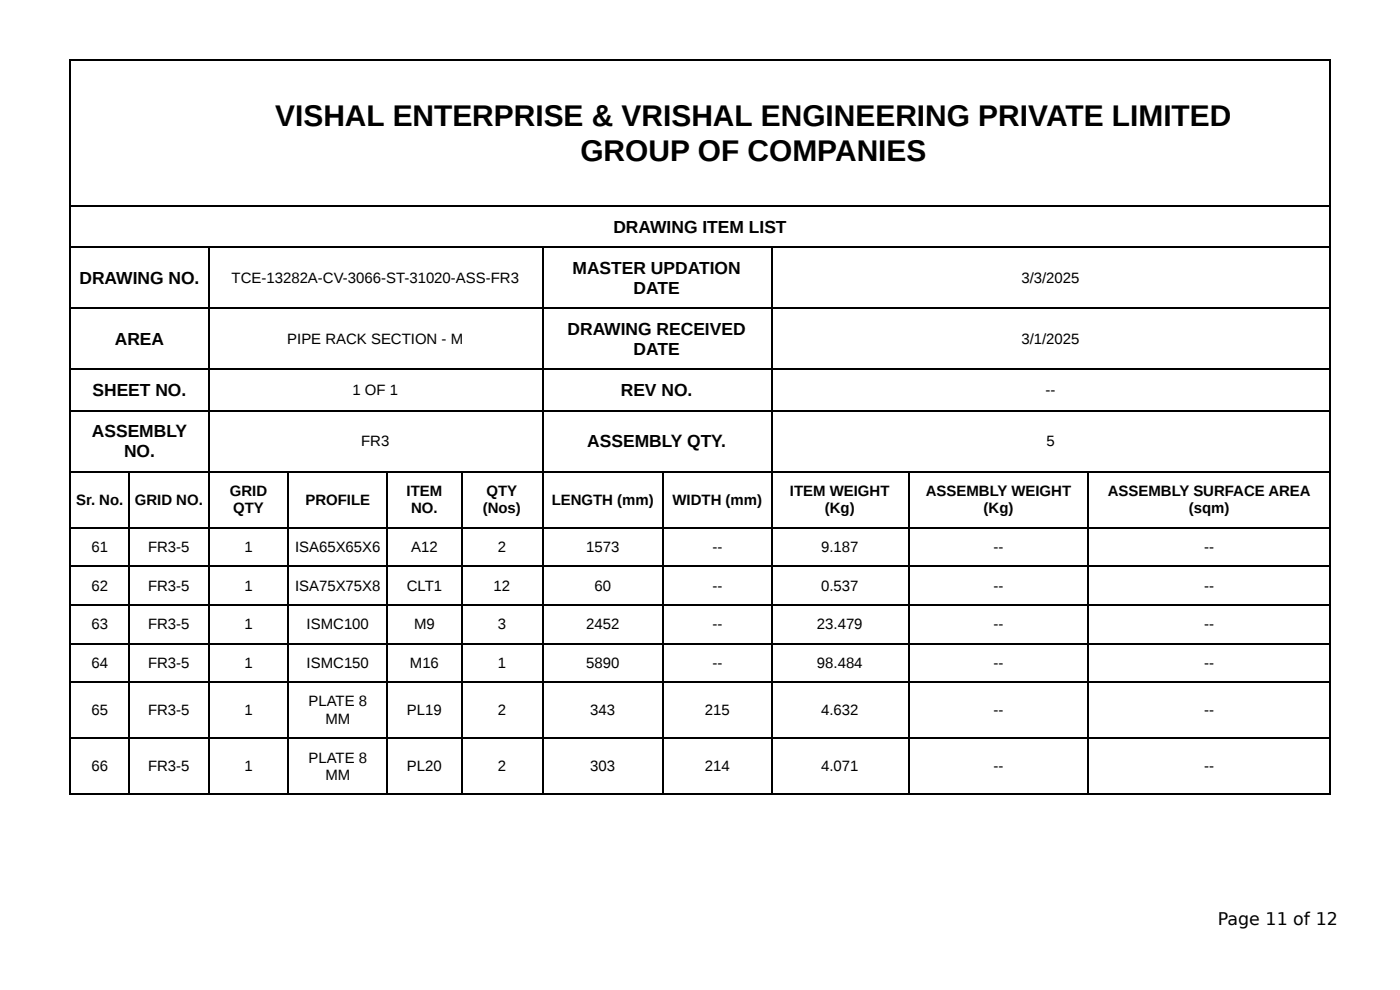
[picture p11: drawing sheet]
<svg xmlns="http://www.w3.org/2000/svg" width="297mm" height="210mm" viewBox="0 0 297 210" stroke-linecap="round" stroke-linejoin="round" font-family="sans-serif">
<defs><g id="words">
<g font-size="6.3">
<text x="58.5" y="26.7">VISHAL ENTERPRISE &amp; VRISHAL ENGINEERING PRIVATE LIMITED</text>
<text x="123.3" y="34.1">GROUP OF COMPANIES</text>
</g>
<g font-size="3.7">
<text x="130.3" y="49.5">DRAWING ITEM LIST</text>
<text x="121.6" y="58.2">MASTER UPDATION</text>
<text x="16.9" y="60.3">DRAWING NO.</text>
<text x="134.6" y="62.4">DATE</text>
<text x="120.5" y="71.2">DRAWING RECEIVED</text>
<text x="24.4" y="73.3">AREA</text>
<text x="134.6" y="75.4">DATE</text>
<text x="19.6" y="84.1">SHEET NO.</text>
<text x="131.8" y="84.1">REV NO.</text>
<text x="19.5" y="92.9">ASSEMBLY</text>
<text x="124.7" y="95">ASSEMBLY QTY.</text>
<text x="26.3" y="97.1">NO.</text>
<text x="258.7" y="196.3">Page 11 of 12</text>
</g>
<g font-size="3.2">
<text x="49.2" y="60.1">TCE-13282A-CV-3066-ST-31020-ASS-FR3</text>
<text x="216.9" y="60.1">3/3/2025</text>
<text x="61" y="73">PIPE RACK SECTION - M</text>
<text x="216.9" y="73">3/1/2025</text>
<text x="74.9" y="83.9">1 OF 1</text>
<text x="222.1" y="83.9">--</text>
<text x="76.7" y="94.7">FR3</text>
<text x="222.2" y="94.7">5</text>
<text x="16.2" y="107.2">Sr. No.</text>
<text x="28.6" y="107.2">GRID NO.</text>
<text x="48.8" y="105.3">GRID</text>
<text x="64.9" y="107.2">PROFILE</text>
<text x="86.3" y="105.3">ITEM</text>
<text x="103.3" y="105.3">QTY</text>
<text x="117.2" y="107.2">LENGTH (mm)</text>
<text x="142.8" y="107.2">WIDTH (mm)</text>
<text x="167.8" y="105.3">ITEM WEIGHT</text>
<text x="196.6" y="105.3">ASSEMBLY WEIGHT</text>
<text x="235.3" y="105.3">ASSEMBLY SURFACE AREA</text>
<text x="49.5" y="109">QTY</text>
<text x="87.3" y="109">NO.</text>
<text x="102.5" y="109">(Nos)</text>
<text x="175.2" y="109">(Kg)</text>
<text x="208.9" y="109">(Kg)</text>
<text x="252.5" y="109">(sqm)</text>
<text x="19.4" y="117.2">61</text>
<text x="31.5" y="117.2">FR3-5</text>
<text x="51.9" y="117.2">1</text>
<text x="62.7" y="117.2">ISA65X65X6</text>
<text x="87.3" y="117.2">A12</text>
<text x="105.7" y="117.2">2</text>
<text x="124.5" y="117.2">1573</text>
<text x="151.3" y="117.2">--</text>
<text x="174.4" y="117.2">9.187</text>
<text x="211" y="117.2">--</text>
<text x="255.8" y="117.2">--</text>
<text x="19.4" y="125.4">62</text>
<text x="31.5" y="125.4">FR3-5</text>
<text x="51.9" y="125.4">1</text>
<text x="62.7" y="125.4">ISA75X75X8</text>
<text x="86.4" y="125.4">CLT1</text>
<text x="104.8" y="125.4">12</text>
<text x="126.3" y="125.4">60</text>
<text x="151.3" y="125.4">--</text>
<text x="174.4" y="125.4">0.537</text>
<text x="211" y="125.4">--</text>
<text x="255.8" y="125.4">--</text>
<text x="19.4" y="133.6">63</text>
<text x="31.5" y="133.6">FR3-5</text>
<text x="51.9" y="133.6">1</text>
<text x="65.1" y="133.6">ISMC100</text>
<text x="87.9" y="133.6">M9</text>
<text x="105.7" y="133.6">3</text>
<text x="124.5" y="133.6">2452</text>
<text x="151.3" y="133.6">--</text>
<text x="173.5" y="133.6">23.479</text>
<text x="211" y="133.6">--</text>
<text x="255.8" y="133.6">--</text>
<text x="19.4" y="141.8">64</text>
<text x="31.5" y="141.8">FR3-5</text>
<text x="51.9" y="141.8">1</text>
<text x="65.1" y="141.8">ISMC150</text>
<text x="87.1" y="141.8">M16</text>
<text x="105.7" y="141.8">1</text>
<text x="124.5" y="141.8">5890</text>
<text x="151.3" y="141.8">--</text>
<text x="173.5" y="141.8">98.484</text>
<text x="211" y="141.8">--</text>
<text x="255.8" y="141.8">--</text>
<text x="19.4" y="151.9">65</text>
<text x="31.5" y="151.9">FR3-5</text>
<text x="51.9" y="151.9">1</text>
<text x="65.5" y="150">PLATE 8</text>
<text x="69.1" y="153.7">MM</text>
<text x="86.4" y="151.9">PL19</text>
<text x="105.7" y="151.9">2</text>
<text x="125.4" y="151.9">343</text>
<text x="149.7" y="151.9">215</text>
<text x="174.4" y="151.9">4.632</text>
<text x="211" y="151.9">--</text>
<text x="255.8" y="151.9">--</text>
<text x="65.5" y="161.9">PLATE 8</text>
<text x="19.4" y="163.8">66</text>
<text x="31.5" y="163.8">FR3-5</text>
<text x="51.9" y="163.8">1</text>
<text x="69.1" y="165.6">MM</text>
<text x="86.4" y="163.8">PL20</text>
<text x="105.7" y="163.8">2</text>
<text x="125.4" y="163.8">303</text>
<text x="149.7" y="163.8">214</text>
<text x="174.4" y="163.8">4.071</text>
<text x="211" y="163.8">--</text>
<text x="255.8" y="163.8">--</text>
</g>
</g></defs>
<g fill="none" stroke="#000" stroke-width=".26">
<path d="M14.8 12.8h267.8M14.9 12.7v156.1M282.4 12.7v156.1M14.8 43.8h267.8M14.8 52.5h267.8M44.3 52.7v116.1M115.2 52.7v116.1M163.9 52.7v116.1M14.8 65.5h267.8M14.8 78.4h267.8M14.8 87.2h267.8M14.8 100.1h267.8"/>
<path d="M14.8 112.1h267.8M27.4 100.3v68.5M61.3 100.3v68.5M82.2 100.3v68.5M98 100.3v68.5M140.9 100.3v68.5M193 100.3v68.5M231.1 100.3v68.5M14.8 120.3h267.8M14.8 128.5h267.8M14.8 136.7h267.8M14.8 144.9h267.8"/>
<path d="M14.8 156.8h267.8M14.8 168.7h267.8"/>
</g>
<use href="#words"/>
</svg>
